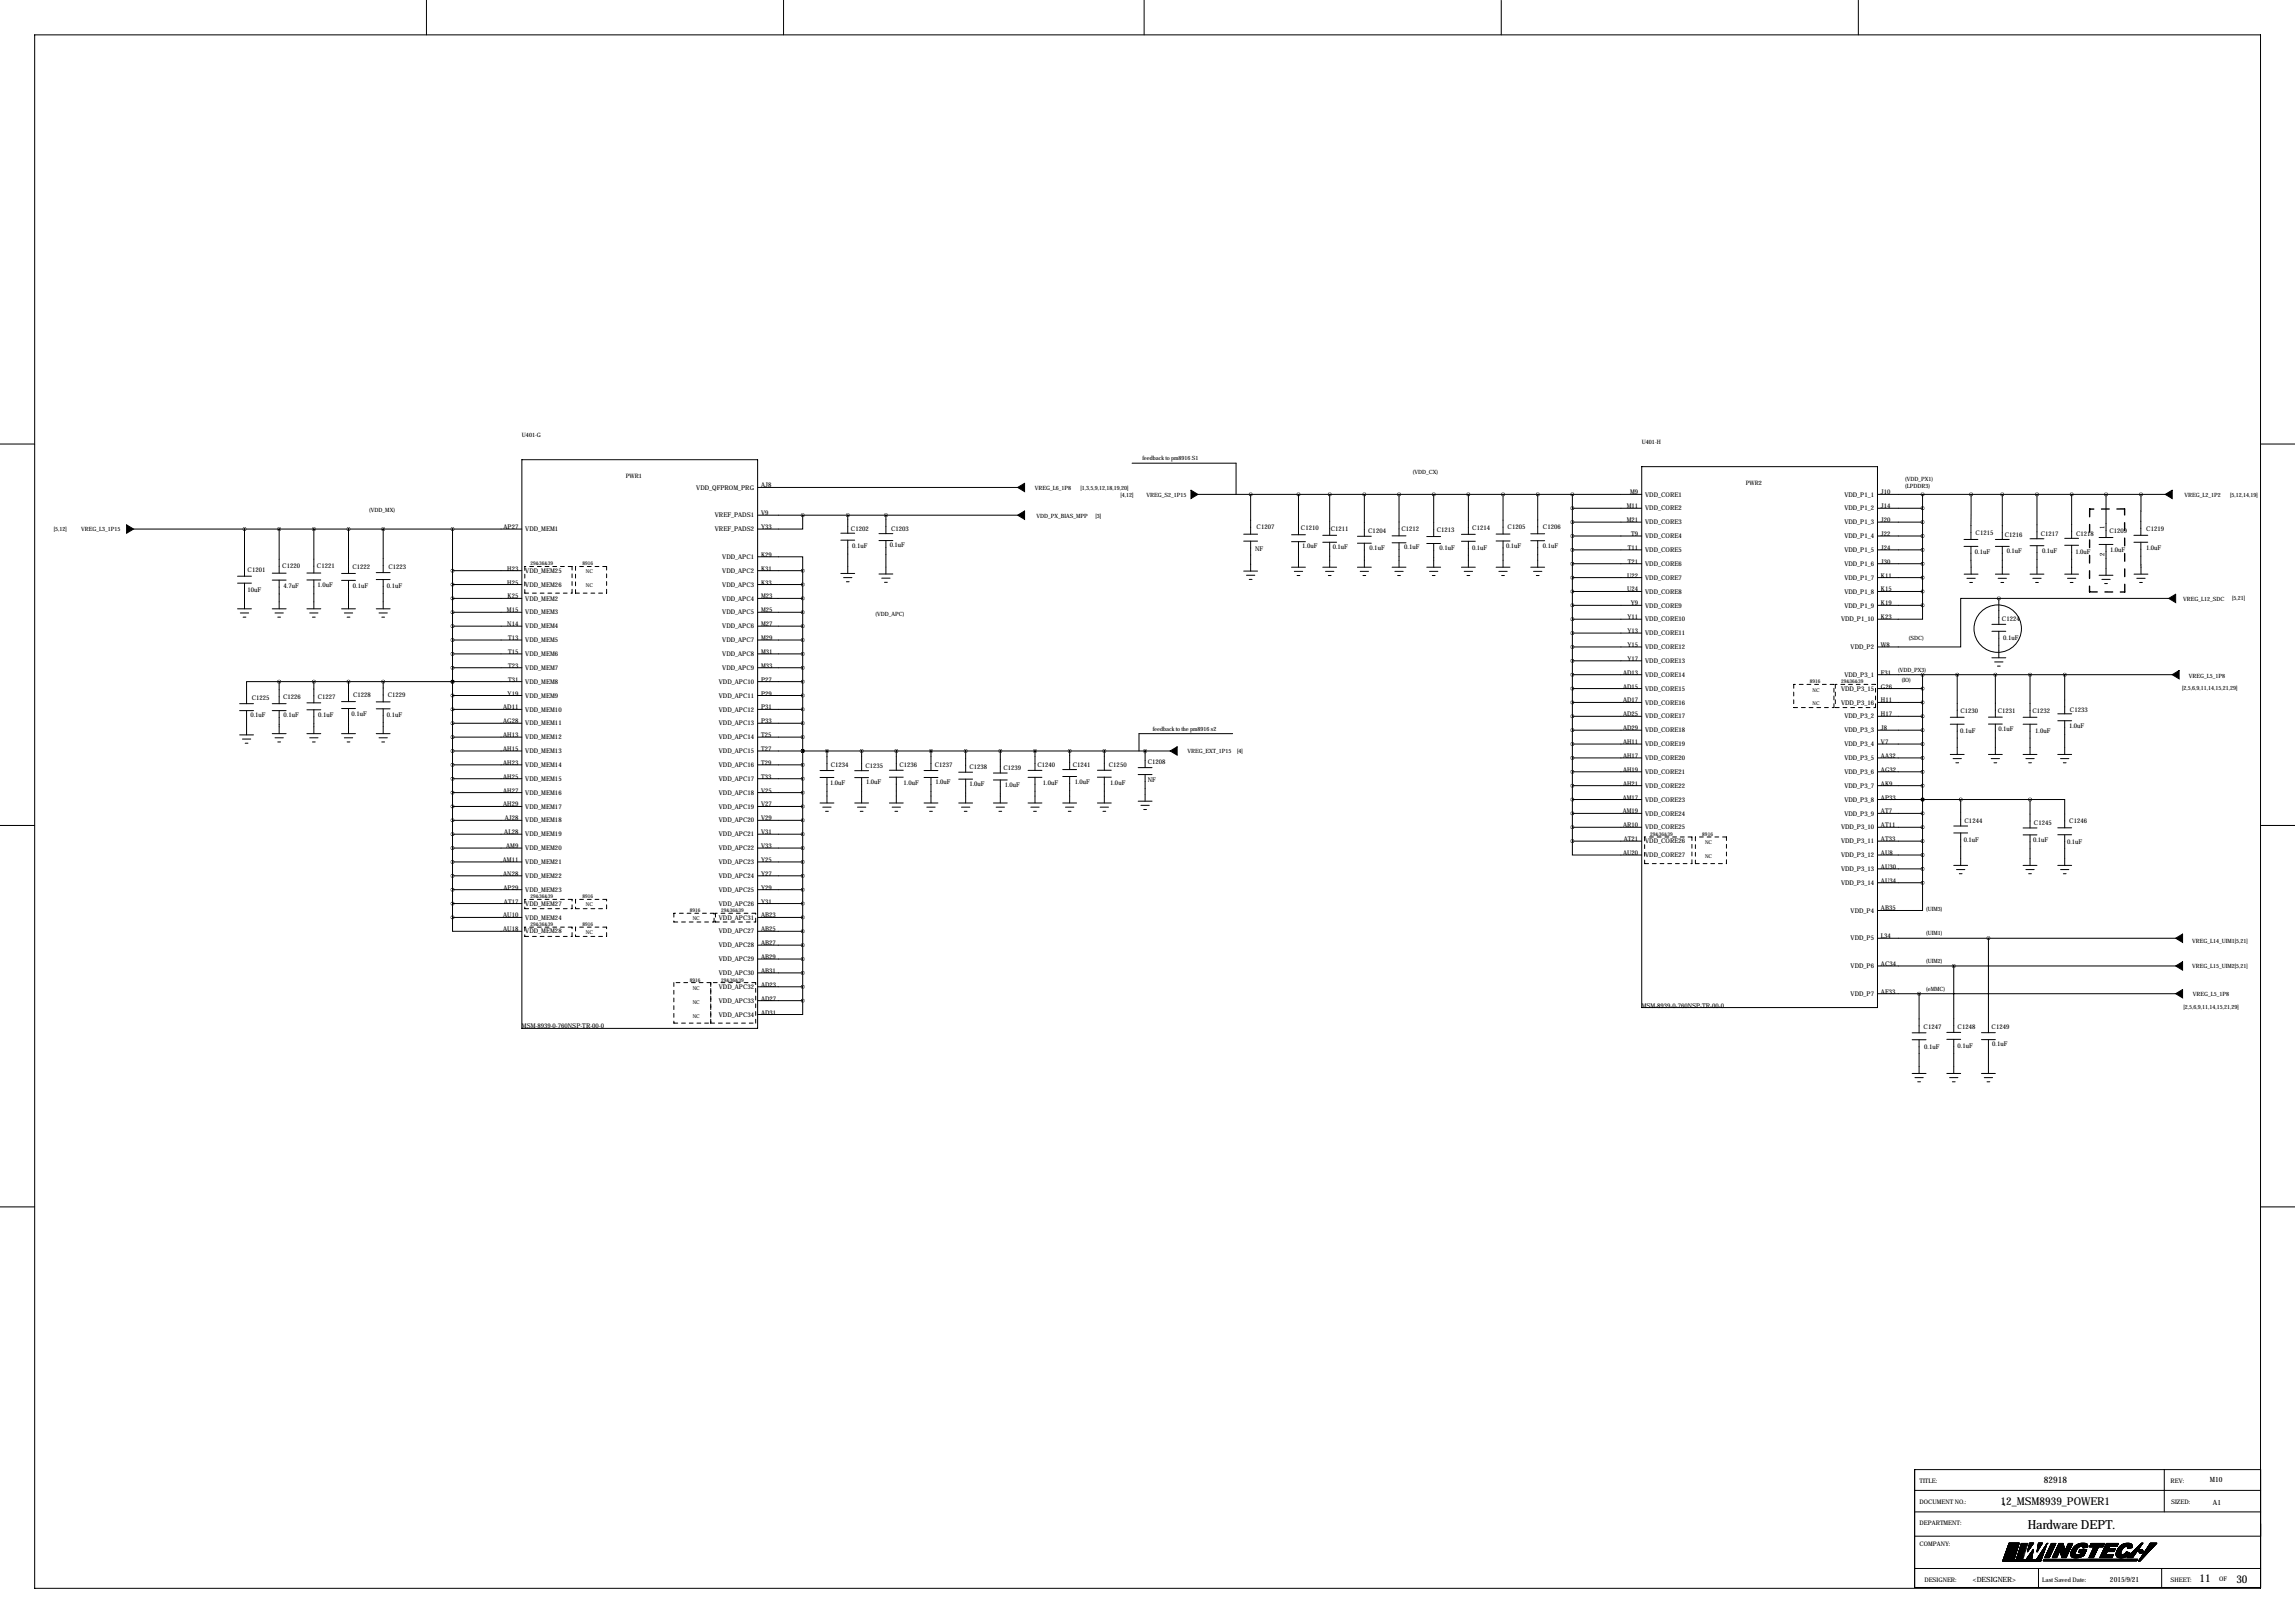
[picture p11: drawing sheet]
<svg xmlns="http://www.w3.org/2000/svg" width="841mm" height="594mm" viewBox="0 0 841 594" stroke-linecap="round" stroke-linejoin="round" font-family="sans-serif">
<defs><g id="words">
<text font-size="4.6" x="742.7" y="560.1">Hardware DEPT.</text>
<g font-size="4">
<text x="732.8" y="551.3">12_MSM8939_POWER1</text>
<text x="805.7" y="579.4">11</text>
<text x="819.2" y="579.7">30</text>
</g>
<text font-size="3.3" x="748.7" y="543.2">82918</text>
<g font-size="2.6">
<text x="809.5" y="542.9">M10</text>
<text x="810.6" y="551.1">A1</text>
<text x="722.7" y="579.3">&lt;DESIGNER&gt;</text>
<text x="772.9" y="579.3">2015/9/21</text>
</g>
<g font-size="2.4">
<text x="255.1" y="179.3">VDD_QFPROM_PRG</text>
<text x="278.8" y="178.5">AJ8</text>
<text x="597.1" y="181.1">M9</text>
<text x="602.6" y="181.9">VDD_CORE1</text>
<text x="675.6" y="181.9">VDD_P1_1</text>
<text x="689" y="181.1">J10</text>
<text x="261.9" y="189.5">VREF_PADS1</text>
<text x="278.8" y="188.7">V9</text>
<text x="595.9" y="186.2">M11</text>
<text x="595.9" y="191.2">M21</text>
<text x="602.6" y="186.9">VDD_CORE2</text>
<text x="675.6" y="186.9">VDD_P1_2</text>
<text x="689" y="186.2">J14</text>
<text x="689" y="191.2">J20</text>
<text x="184.5" y="193.8">AP27</text>
<text x="192.4" y="194.6">VDD_MEM1</text>
<text x="261.9" y="194.6">VREF_PADS2</text>
<text x="278.8" y="193.8">Y33</text>
<text x="311.7" y="194.4">C1202</text>
<text x="326.4" y="194.4">C1203</text>
<text x="460.3" y="193.7">C1207</text>
<text x="476.5" y="194.1">C1210</text>
<text x="487.5" y="194.6">C1211</text>
<text x="501.2" y="195.1">C1204</text>
<text x="513.4" y="194.6">C1212</text>
<text x="526.3" y="194.9">C1213</text>
<text x="539.3" y="194.1">C1214</text>
<text x="552.2" y="193.9">C1205</text>
<text x="565.2" y="193.9">C1206</text>
<text x="597.5" y="196.3">T9</text>
<text x="602.6" y="192">VDD_CORE3</text>
<text x="602.6" y="197.1">VDD_CORE4</text>
<text x="675.6" y="192">VDD_P1_3</text>
<text x="675.6" y="197.1">VDD_P1_4</text>
<text x="689" y="196.3">J22</text>
<text x="723.7" y="195.9">C1215</text>
<text x="734.4" y="196.7">C1216</text>
<text x="747.6" y="196.2">C1217</text>
<text x="760.5" y="196.2">C1218</text>
<text x="770.9" y="193.8" transform="rotate(-90 770.9 193.8)">1</text>
<text x="772.7" y="195.4">C1209</text>
<text x="786.2" y="194.4">C1219</text>
<text x="278.8" y="203.9">K29</text>
<text x="312.2" y="200.8">0.1uF</text>
<text x="325.9" y="200.3">0.1uF</text>
<text x="459.8" y="201.7">NF</text>
<text x="477" y="200.8">1.0uF</text>
<text x="488.2" y="201">0.1uF</text>
<text x="501.7" y="201.5">0.1uF</text>
<text x="514.4" y="201">0.1uF</text>
<text x="527.3" y="201.5">0.1uF</text>
<text x="539.3" y="201.3">0.1uF</text>
<text x="551.7" y="200.5">0.1uF</text>
<text x="565.2" y="200.8">0.1uF</text>
<text x="596.3" y="201.4">T11</text>
<text x="602.6" y="202.2">VDD_CORE5</text>
<text x="675.6" y="202.2">VDD_P1_5</text>
<text x="689" y="201.4">J24</text>
<text x="723.4" y="203.1">0.1uF</text>
<text x="735.1" y="202.6">0.1uF</text>
<text x="748" y="202.6">0.1uF</text>
<text x="760.2" y="202.8">1.0uF</text>
<text x="770.9" y="203.7" transform="rotate(-90 770.9 203.7)">2</text>
<text x="772.9" y="202.3">1.0uF</text>
<text x="786.1" y="201.5">1.0uF</text>
<text x="90.7" y="209.4">C1201</text>
<text x="103.4" y="208.1">C1220</text>
<text x="116.1" y="208.1">C1221</text>
<text x="129.1" y="208.4">C1222</text>
<text x="142.3" y="208.4">C1223</text>
<text x="185.8" y="209">H23</text>
<text x="192.4" y="209.8">VDD_MEM25</text>
<text x="264.6" y="204.7">VDD_APC1</text>
<text x="264.6" y="209.8">VDD_APC2</text>
<text x="278.8" y="209">K31</text>
<text x="596.3" y="206.5">T21</text>
<text x="602.6" y="207.3">VDD_CORE6</text>
<text x="675.6" y="207.3">VDD_P1_6</text>
<text x="689" y="206.5">J30</text>
<text x="103.9" y="215.3">4.7uF</text>
<text x="116.3" y="215">1.0uF</text>
<text x="129.3" y="215.3">0.1uF</text>
<text x="141.7" y="215.3">0.1uF</text>
<text x="185.8" y="214.1">H25</text>
<text x="192.4" y="214.9">VDD_MEM26</text>
<text x="264.6" y="214.9">VDD_APC3</text>
<text x="278.8" y="214.1">K33</text>
<text x="596" y="211.6">U22</text>
<text x="602.6" y="212.3">VDD_CORE7</text>
<text x="675.6" y="212.3">VDD_P1_7</text>
<text x="689" y="211.6">K11</text>
<text x="90.7" y="216.8">10uF</text>
<text x="186" y="219.2">K25</text>
<text x="192.4" y="220">VDD_MEM2</text>
<text x="264.6" y="220">VDD_APC4</text>
<text x="278.8" y="219.2">M23</text>
<text x="596" y="216.6">U24</text>
<text x="597.4" y="221.7">Y9</text>
<text x="602.6" y="217.4">VDD_CORE8</text>
<text x="675.6" y="217.4">VDD_P1_8</text>
<text x="689" y="216.6">K15</text>
<text x="689" y="221.7">K19</text>
<text x="185.7" y="224.3">M15</text>
<text x="192.4" y="225">VDD_MEM3</text>
<text x="264.6" y="225">VDD_APC5</text>
<text x="278.8" y="224.3">M25</text>
<text x="596.2" y="226.8">Y11</text>
<text x="602.6" y="222.5">VDD_CORE9</text>
<text x="602.6" y="227.6">VDD_CORE10</text>
<text x="674.4" y="227.6">VDD_P1_10</text>
<text x="675.6" y="222.5">VDD_P1_9</text>
<text x="689" y="226.8">K23</text>
<text x="733.3" y="227.4">C1224</text>
<text x="185.8" y="229.3">N14</text>
<text x="192.4" y="230.1">VDD_MEM4</text>
<text x="264.6" y="230.1">VDD_APC6</text>
<text x="278.8" y="229.3">M27</text>
<text x="596.2" y="231.9">Y13</text>
<text x="602.6" y="232.7">VDD_CORE11</text>
<text x="186.1" y="234.4">T13</text>
<text x="186.1" y="239.5">T15</text>
<text x="192.4" y="235.2">VDD_MEM5</text>
<text x="264.6" y="235.2">VDD_APC7</text>
<text x="278.8" y="234.4">M29</text>
<text x="278.8" y="239.5">M31</text>
<text x="596.2" y="237">Y15</text>
<text x="602.6" y="237.7">VDD_CORE12</text>
<text x="677.9" y="237.7">VDD_P2</text>
<text x="689" y="237">W8</text>
<text x="733.8" y="234.6">0.1uF</text>
<text x="186.1" y="244.6">T23</text>
<text x="192.4" y="240.3">VDD_MEM6</text>
<text x="192.4" y="245.4">VDD_MEM7</text>
<text x="264.6" y="240.3">VDD_APC8</text>
<text x="264.6" y="245.4">VDD_APC9</text>
<text x="278.8" y="244.6">M33</text>
<text x="596.2" y="242">Y17</text>
<text x="602.6" y="242.8">VDD_CORE13</text>
<text x="186.1" y="249.7">T31</text>
<text x="192.4" y="250.4">VDD_MEM8</text>
<text x="263.3" y="250.4">VDD_APC10</text>
<text x="278.8" y="249.7">P27</text>
<text x="594.5" y="247.1">AD13</text>
<text x="602.6" y="247.9">VDD_CORE14</text>
<text x="675.6" y="247.9">VDD_P3_1</text>
<text x="689" y="247.1">F31</text>
<text x="92.2" y="256.4">C1225</text>
<text x="103.7" y="255.8">C1226</text>
<text x="116.4" y="256.1">C1227</text>
<text x="129.3" y="255.3">C1228</text>
<text x="142" y="255.3">C1229</text>
<text x="186" y="254.7">Y19</text>
<text x="192.4" y="255.5">VDD_MEM9</text>
<text x="263.3" y="255.5">VDD_APC11</text>
<text x="278.8" y="254.7">P29</text>
<text x="594.5" y="252.2">AD15</text>
<text x="594.5" y="257.3">AD17</text>
<text x="602.6" y="253">VDD_CORE15</text>
<text x="674.4" y="253">VDD_P3_15</text>
<text x="689" y="252.2">G26</text>
<text x="689" y="257.3">H11</text>
<text x="91.7" y="262.8">0.1uF</text>
<text x="103.9" y="262.8">0.1uF</text>
<text x="116.6" y="262.8">0.1uF</text>
<text x="128.8" y="262.3">0.1uF</text>
<text x="141.7" y="262.5">0.1uF</text>
<text x="184.3" y="259.8">AD11</text>
<text x="192.4" y="260.6">VDD_MEM10</text>
<text x="263.3" y="260.6">VDD_APC12</text>
<text x="278.8" y="259.8">P31</text>
<text x="594.5" y="262.4">AD25</text>
<text x="602.6" y="258.1">VDD_CORE16</text>
<text x="602.6" y="263.1">VDD_CORE17</text>
<text x="674.4" y="258.1">VDD_P3_16</text>
<text x="675.6" y="263.1">VDD_P3_2</text>
<text x="689" y="262.4">H17</text>
<text x="718.1" y="261.2">C1230</text>
<text x="731.8" y="261.2">C1231</text>
<text x="744.5" y="261.2">C1232</text>
<text x="758.2" y="260.7">C1233</text>
<text x="184.3" y="264.9">AG28</text>
<text x="184.3" y="270">AH13</text>
<text x="192.4" y="265.7">VDD_MEM11</text>
<text x="263.3" y="265.7">VDD_APC13</text>
<text x="278.8" y="264.9">P33</text>
<text x="278.8" y="270">T25</text>
<text x="594.5" y="267.4">AD29</text>
<text x="602.6" y="268.2">VDD_CORE18</text>
<text x="675.6" y="268.2">VDD_P3_3</text>
<text x="689" y="267.4">J8</text>
<text x="718.1" y="268.6">0.1uF</text>
<text x="732" y="267.6">0.1uF</text>
<text x="745.5" y="268.4">1.0uF</text>
<text x="757.9" y="266.6">1.0uF</text>
<text x="184.3" y="275.1">AH15</text>
<text x="192.4" y="270.8">VDD_MEM12</text>
<text x="192.4" y="275.8">VDD_MEM13</text>
<text x="263.3" y="270.8">VDD_APC14</text>
<text x="263.3" y="275.8">VDD_APC15</text>
<text x="278.8" y="275.1">T27</text>
<text x="594.5" y="272.5">AH11</text>
<text x="602.6" y="273.3">VDD_CORE19</text>
<text x="675.6" y="273.3">VDD_P3_4</text>
<text x="689" y="272.5">V7</text>
<text x="184.3" y="280.1">AH23</text>
<text x="192.4" y="280.9">VDD_MEM14</text>
<text x="263.3" y="280.9">VDD_APC16</text>
<text x="278.8" y="280.1">T29</text>
<text x="304.3" y="281">C1234</text>
<text x="317" y="281.2">C1235</text>
<text x="329.5" y="280.7">C1236</text>
<text x="342.4" y="280.7">C1237</text>
<text x="355.1" y="281.8">C1238</text>
<text x="380" y="280.7">C1240</text>
<text x="393" y="280.7">C1241</text>
<text x="406.2" y="280.7">C1250</text>
<text x="420.4" y="279.8">C1208</text>
<text x="594.5" y="277.6">AH17</text>
<text x="602.6" y="278.4">VDD_CORE20</text>
<text x="675.6" y="278.4">VDD_P3_5</text>
<text x="689" y="277.6">AA32</text>
<text x="184.3" y="285.2">AH25</text>
<text x="192.4" y="286">VDD_MEM15</text>
<text x="263.3" y="286">VDD_APC17</text>
<text x="278.8" y="285.2">T33</text>
<text x="304" y="287.4">1.0uF</text>
<text x="317.3" y="287.1">1.0uF</text>
<text x="331" y="287.4">1.0uF</text>
<text x="342.7" y="287.1">1.0uF</text>
<text x="355.1" y="287.9">1.0uF</text>
<text x="367.6" y="282">C1239</text>
<text x="382" y="287.4">1.0uF</text>
<text x="393.7" y="287.1">1.0uF</text>
<text x="406.7" y="287.7">1.0uF</text>
<text x="420.4" y="286.6">NF</text>
<text x="594.5" y="282.7">AH19</text>
<text x="594.5" y="287.8">AH21</text>
<text x="602.6" y="283.5">VDD_CORE21</text>
<text x="675.6" y="283.5">VDD_P3_6</text>
<text x="689" y="282.7">AG32</text>
<text x="689" y="287.8">AK9</text>
<text x="184.3" y="290.3">AH27</text>
<text x="192.4" y="291.1">VDD_MEM16</text>
<text x="263.3" y="291.1">VDD_APC18</text>
<text x="278.8" y="290.3">V25</text>
<text x="368.1" y="288.2">1.0uF</text>
<text x="594.4" y="292.8">AM17</text>
<text x="602.6" y="288.5">VDD_CORE22</text>
<text x="602.6" y="293.6">VDD_CORE23</text>
<text x="675.6" y="288.5">VDD_P3_7</text>
<text x="675.6" y="293.6">VDD_P3_8</text>
<text x="689" y="292.8">AP33</text>
<text x="184.3" y="295.4">AH29</text>
<text x="192.4" y="296.2">VDD_MEM17</text>
<text x="263.3" y="296.2">VDD_APC19</text>
<text x="278.8" y="295.4">V27</text>
<text x="594.4" y="297.9">AM19</text>
<text x="602.6" y="298.7">VDD_CORE24</text>
<text x="675.6" y="298.7">VDD_P3_9</text>
<text x="689" y="297.9">AT7</text>
<text x="184.7" y="305.5">AL28</text>
<text x="184.9" y="300.5">AJ28</text>
<text x="192.4" y="301.2">VDD_MEM18</text>
<text x="263.3" y="301.2">VDD_APC20</text>
<text x="278.8" y="300.5">V29</text>
<text x="278.8" y="305.5">V31</text>
<text x="594.5" y="303">AR10</text>
<text x="602.6" y="303.8">VDD_CORE25</text>
<text x="674.4" y="303.8">VDD_P3_10</text>
<text x="689" y="303">AT11</text>
<text x="719.6" y="301.6">C1244</text>
<text x="745" y="302.1">C1245</text>
<text x="758" y="301.3">C1246</text>
<text x="185.4" y="310.6">AM9</text>
<text x="192.4" y="306.3">VDD_MEM19</text>
<text x="192.4" y="311.4">VDD_MEM20</text>
<text x="263.3" y="306.3">VDD_APC21</text>
<text x="263.3" y="311.4">VDD_APC22</text>
<text x="278.8" y="310.6">V33</text>
<text x="594.8" y="308.1">AT21</text>
<text x="602.6" y="308.9">VDD_CORE26</text>
<text x="674.4" y="308.9">VDD_P3_11</text>
<text x="689" y="308.1">AT33</text>
<text x="719.3" y="308.2">0.1uF</text>
<text x="744.7" y="308.5">0.1uF</text>
<text x="757.2" y="309">0.1uF</text>
<text x="184.2" y="315.7">AM11</text>
<text x="192.4" y="316.5">VDD_MEM21</text>
<text x="263.3" y="316.5">VDD_APC23</text>
<text x="278.8" y="315.7">Y25</text>
<text x="594.5" y="313.2">AU20</text>
<text x="602.6" y="313.9">VDD_CORE27</text>
<text x="674.4" y="313.9">VDD_P3_12</text>
<text x="689" y="313.2">AU8</text>
<text x="184.3" y="320.8">AN28</text>
<text x="192.4" y="321.6">VDD_MEM22</text>
<text x="263.3" y="321.6">VDD_APC24</text>
<text x="278.8" y="320.8">Y27</text>
<text x="674.4" y="319">VDD_P3_13</text>
<text x="689" y="318.2">AU30</text>
<text x="689" y="323.3">AU34</text>
<text x="184.5" y="325.9">AP29</text>
<text x="192.4" y="326.6">VDD_MEM23</text>
<text x="263.3" y="326.6">VDD_APC25</text>
<text x="278.8" y="325.9">Y29</text>
<text x="674.4" y="324.1">VDD_P3_14</text>
<text x="184.6" y="330.9">AT17</text>
<text x="192.4" y="331.7">VDD_MEM27</text>
<text x="263.3" y="331.7">VDD_APC26</text>
<text x="278.8" y="330.9">Y31</text>
<text x="677.9" y="334.3">VDD_P4</text>
<text x="689" y="333.5">AB35</text>
<text x="184.3" y="336">AU10</text>
<text x="184.3" y="341.1">AU18</text>
<text x="192.4" y="336.8">VDD_MEM24</text>
<text x="192.4" y="341.9">VDD_MEM28</text>
<text x="263.3" y="336.8">VDD_APC31</text>
<text x="263.3" y="341.9">VDD_APC27</text>
<text x="278.8" y="336">AB23</text>
<text x="278.8" y="341.1">AB25</text>
<text x="263.3" y="347">VDD_APC28</text>
<text x="278.8" y="346.2">AB27</text>
<text x="677.9" y="344.4">VDD_P5</text>
<text x="689" y="343.6">L34</text>
<text x="263.3" y="352">VDD_APC29</text>
<text x="278.8" y="351.3">AB29</text>
<text x="689" y="353.8">AC34</text>
<text x="263.3" y="357.1">VDD_APC30</text>
<text x="278.8" y="356.3">AB31</text>
<text x="677.9" y="354.6">VDD_P6</text>
<text x="263.3" y="362.2">VDD_APC32</text>
<text x="278.8" y="361.4">AD23</text>
<text x="677.9" y="364.7">VDD_P7</text>
<text x="689" y="364">AF33</text>
<text x="263.3" y="367.3">VDD_APC33</text>
<text x="278.8" y="366.5">AD27</text>
<text x="278.8" y="371.6">AD31</text>
<text x="601.4" y="369">MSM-8939-0-760NSP-TR-00-0</text>
<text x="191.2" y="376.7">MSM-8939-0-760NSP-TR-00-0</text>
<text x="263.3" y="372.4">VDD_APC34</text>
<text x="704.6" y="377">C1247</text>
<text x="717.1" y="376.8">C1248</text>
<text x="729.5" y="376.8">C1249</text>
<text x="717.1" y="383.7">0.1uF</text>
<text x="729.8" y="383.2">0.1uF</text>
<text x="704.9" y="384.2">0.1uF</text>
</g>
<g font-size="2.3">
<text x="703.1" y="543.3">TITLE:</text>
<text x="795.1" y="543.1">REV:</text>
<text x="703.1" y="550.9">DOCUMENT NO.:</text>
<text x="795.3" y="550.9">SIZED:</text>
<text x="703.1" y="558.6">DEPARTMENT:</text>
<text x="703.1" y="566.2">COMPANY:</text>
<text x="704.9" y="579.4">DESIGNER:</text>
<text x="748.1" y="579.4">Last Saved Date:</text>
<text x="795.1" y="579.4">SHEET:</text>
<text x="812.9" y="579.1">OF</text>
</g>
<g font-size="2.2">
<text x="191.2" y="160">U401-G</text>
<text x="601.4" y="162.5">U401-H</text>
<text x="229.3" y="175.2">PWR1</text>
<text x="639.5" y="177.8">PWR2</text>
</g>
<g font-size="2.1">
<text x="418.5" y="168.5">feedback to pm8916 S1</text>
<text x="517.6" y="173.6">(VDD_CX)</text>
<text x="379.1" y="179.4">VREG_L6_1P8</text>
<text x="395.7" y="179.4">[1,3,5,9,12,18,19,20]</text>
<text x="697.9" y="178.7">(LPDDR3)</text>
<text x="697.9" y="176.1">(VDD_PX1)</text>
<text x="410.5" y="182.2">[4,12]</text>
<text x="419.9" y="181.9">VREG_S2_1P15</text>
<text x="800.2" y="182.2">VREG_L2_1P2</text>
<text x="816.9" y="182.2">[5,12,14,19]</text>
<text x="135.3" y="187.6">(VDD_MX)</text>
<text x="379.7" y="189.8">VDD_PX_BIAS_MPP</text>
<text x="401.3" y="189.6">[3]</text>
<text x="19.7" y="194.5">[5,12]</text>
<text x="29.8" y="194.6">VREG_L3_1P15</text>
<text x="799.7" y="220">VREG_L12_SDC</text>
<text x="817.6" y="219.8">[5,21]</text>
<text x="320.7" y="225.7">(VDD_APC)</text>
<text x="699.2" y="234.6">(SDC)</text>
<text x="695.4" y="246">(VDD_PX3)</text>
<text x="696.6" y="249.8">(IO)</text>
<text x="801.8" y="248.2">VREG_L5_1P8</text>
<text x="799.3" y="252.5">[2,5,6,9,11,14,15,21,29]</text>
<text x="422.3" y="267.6">feedback to the pm8916 s2</text>
<text x="435" y="275.9">VREG_EXT_1P15</text>
<text x="453.1" y="275.7">[4]</text>
<text x="705.5" y="333.6">(UIM3)</text>
<text x="705.5" y="342.5">(UIM1)</text>
<text x="803" y="345.3">VREG_L14_UIM1[5,21]</text>
<text x="705.5" y="352.7">(UIM2)</text>
<text x="803" y="354.7">VREG_L15_UIM2[5,21]</text>
<text x="705.5" y="362.8">(eMMC)</text>
<text x="803.3" y="364.8">VREG_L5_1P8</text>
<text x="799.8" y="369.4">[2,5,6,9,11,14,15,21,29]</text>
</g>
<g font-size="1.9">
<text x="194.3" y="207.1">29&amp;36&amp;39</text>
<text x="213.4" y="207.1">8916</text>
<text x="214.6" y="209.9">NC</text>
<text x="214.6" y="215">NC</text>
<text x="662.9" y="250.3">8916</text>
<text x="674.4" y="250.3">29&amp;36&amp;39</text>
<text x="664" y="253.3">NC</text>
<text x="664" y="258.4">NC</text>
<text x="604.5" y="306.1">29&amp;36&amp;39</text>
<text x="623.6" y="306.1">8916</text>
<text x="624.6" y="309.2">NC</text>
<text x="624.6" y="314.3">NC</text>
<text x="194.3" y="329">29&amp;36&amp;39</text>
<text x="213.4" y="329">8916</text>
<text x="214.6" y="331.8">NC</text>
<text x="252.7" y="334.1">8916</text>
<text x="264.2" y="334.1">29&amp;36&amp;39</text>
<text x="194.3" y="339.2">29&amp;36&amp;39</text>
<text x="213.4" y="339.2">8916</text>
<text x="214.6" y="342">NC</text>
<text x="253.7" y="337.1">NC</text>
<text x="252.7" y="359.5">8916</text>
<text x="264.2" y="359.5">29&amp;36&amp;39</text>
<text x="253.7" y="362.5">NC</text>
<text x="253.7" y="367.6">NC</text>
<text x="253.7" y="372.7">NC</text>
</g>
</g></defs>
<g fill="none" stroke="#000" stroke-width=".37">
<path d="M12.7 12.8h815.3v568.9h-815.3zM156.2 .1v12.7M287 .1v12.7M419.1 .1v12.7M549.9 .1v12.7M680.7 .1v12.7M0 162.6h12.7M191.2 168.4h86.3v208.3h-86.3zM277.5 178.5h95.3M414.7 169.6h38.1v11.5M601.4 170.9h86.3v198.1h-86.3zM828 162.6h12.7"/>
<path d="M48.9 193.8h142.3M89.6 193.8v17.2M102.3 193.8v16.1M115 193.8v16.1M127.7 193.8v16.2M140.4 193.8v15.9M165.8 193.8v142.2M277.5 188.7h95.3M294 188.7v5.1h-16.5M308 195.3h5.1M308 197.8h5.1M310.5 188.7v6.6"/>
<path d="M310.5 197.8v12.2M322 195.4h5.1M322 198h5.1M324.5 188.7v6.7M324.5 198v12.2M438.8 181.1h162.6M455.6 195.7h5.1M455.6 198.2h5.1M458.1 181.1v14.6M458.1 198.2v11M473.1 195.9h5.1M473.1 198.4h5.1"/>
<path d="M475.6 181.1v14.8M475.6 198.4v9.3M484.5 196.1h5.1M484.5 198.6h5.1M487.1 181.1v15M487.1 198.6v9.1M497.2 196.4h5.1M497.2 199h5.1M499.8 181.1v15.3M499.8 199v8.7M509.9 196.3h5.1M509.9 198.8h5.1"/>
<path d="M512.5 181.1v15.2M512.5 198.8v8.9M522.6 196.5h5.1M522.6 199.1h5.1M525.2 181.1v15.4M525.2 199.1v8.6M535.3 195.7h5.1M535.3 198.2h5.1M537.9 181.1v14.6M537.9 198.2v9.5M548 195.6h5.1M548 198.1h5.1"/>
<path d="M550.6 181.1v14.5M550.6 198.1v9.6M560.7 195.5h5.1M560.7 198h5.1M563.3 181.1v14.4M563.3 198v9.7M576 186.2h25.4M576 191.2h25.4M576 196.3h25.4M576 181.1v127M687.7 181.1h105.4M687.7 186.2h16.5"/>
<path d="M687.7 191.2h16.5M687.7 196.3h16.5M704.2 181.1v40.6M719.4 197.6h5.1M722 181.1v16.5M730.9 197.6h5.1M733.5 181.1v16.5M743.6 197.3h5.1M743.6 199.9h5.1M746.2 181.1v16.2M746.2 199.9v10.4M756.3 197.2h5.1"/>
<path d="M756.3 199.7h5.1M758.9 181.1v16.1M758.9 199.7v10.6M768.9 196.9h5.1M768.9 199.4h5.1M771.4 181.1v15.8M771.4 199.4v11.3M781.7 196.1h5M781.7 198.6h5M784.2 198.6l.1 11.7M784.3 181.1l-.1 15M87 211h5.1"/>
<path d="M87 213.6h5.1M89.6 213.6v9.4M99.7 209.9h5.1M99.7 212.5h5.1M102.3 212.5v10.5M112.4 209.9h5.1M112.4 212.4h5.1M115 212.4v10.6M125.1 210h5.1M125.1 212.6h5.1M127.7 212.6v10.4M137.8 209.7h5.1"/>
<path d="M137.8 212.3h5.1M140.4 212.3v10.7M165.8 209h25.4M165.8 214.1h25.4M165.8 219.2h25.4M277.5 203.9h16.5v5.1M277.5 209h16.5M277.5 214.1h16.5M277.5 219.2h16.5M294 209v157.5M308 210h5.1M309 211.6h3.1"/>
<path d="M310 213.1h1M322 210.2h5.1M323 211.8h3M324 213.3h1M455.6 209.2h5.1M456.6 210.7h3M457.6 212.2h1M473.1 207.7h5.1M474.1 209.3h3.1M475.1 210.8h1M484.5 207.7h5.1M485.5 209.3h3.1"/>
<path d="M486.6 210.8h1M497.2 207.7h5.1M498.2 209.3h3.1M499.3 210.8h1M509.9 207.7h5.1M510.9 209.3h3.1M512 210.8h1M522.6 207.7h5.1M523.6 209.3h3.1M524.7 210.8h1M535.3 207.7h5.1M536.3 209.3h3.1"/>
<path d="M537.4 210.8h1M548 207.7h5.1M549 209.3h3.1M550.1 210.8h1M560.7 207.7h5.1M561.7 209.3h3.1M562.8 210.8h1M576 201.4h25.4M576 206.5h25.4M576 211.6h25.4M576 216.6h25.4M687.7 201.4h16.5"/>
<path d="M687.7 206.5h16.5M687.7 211.6h16.5M687.7 216.6h16.5M719.4 200.1h5.1M719.5 210.3h5.1M720.5 211.8h3M721.5 213.3h1M722 200.1v10.2M730.9 200.1h5.1M730.9 210.3h5.1M731.9 211.8h3.1M732.2 219.2h-14v17.8h-30.5"/>
<path d="M732.2 219.2v9.5M732.2 219.2h62.2M732.9 213.3h1.1M733.5 200.1v10.2M743.6 210.3h5.1M744.6 211.8h3.1M745.6 213.3h1.1M756.3 210.3h5.1M757.3 211.8h3.1M758.3 213.3h1.1M768.9 210.7h5.1M769.9 212.2h3.1"/>
<path d="M770.9 213.7h1.1M781.7 210.3h5.1M782.7 211.8h3.1M783.7 213.3h1.1M87 223h5.1M88 224.5h3.1M89.1 226h1M99.7 223h5.1M100.7 224.5h3.1M101.8 226h1M112.4 223h5.1M113.4 224.5h3.1"/>
<path d="M114.5 226h1M125.1 223h5.1M126.1 224.5h3.1M127.2 226h1M137.8 223h5.1M138.8 224.5h3.1M139.9 226h1M165.8 224.3h25.4M165.8 229.3h25.4M165.8 234.4h25.4M165.8 239.5h25.4M277.5 224.3h16.5"/>
<path d="M277.5 229.3h16.5M277.5 234.4h16.5M277.5 239.5h16.5M576 221.7h25.4M576 226.8h25.4M576 231.9h25.4M576 237h25.4M687.7 221.7h16.5M704.2 221.7v5.1h-16.5M729.6 228.7h5.1M729.6 231.2h5.1M732.2 231.2v9.7"/>
<path d="M87.8 257.7h5.1M99.7 257.7h5.1M102.3 249.7h-12v8M102.3 249.7v8M102.3 249.7h88.9M112.4 257.4h5.1M112.4 260h5.1M115 249.7v7.7M115 260v8.7M125.1 257h5.1M125.1 259.5h5.1M127.7 249.7v7.3"/>
<path d="M127.7 259.5v9.2M137.8 257.1h5.1M137.8 259.6h5.1M140.4 249.7v7.4M140.4 259.6v9.1M165.8 249.7h.1M165.8 244.6h25.4M165.8 254.7h25.4M165.8 259.8h25.4M277.5 244.6h16.5M277.5 249.7h16.5M277.5 254.7h16.5"/>
<path d="M277.5 259.8h16.5M576 242h25.4M576 247.1h25.4M576 252.2h25.4M576 257.3h25.4M687.7 252.2h16.5M687.7 257.3h16.5M687.7 247.1h108M704.2 247.1v76.2M716.9 247.1v15.6M729.6 240.9h5.1M730.7 242.4h3"/>
<path d="M730.9 247.1v15.6M731.7 244h1M743.6 247.1v15.6M756.3 247.1v14.3M87.8 260.3h5.1M87.8 269.2h5.1M88.8 270.7h3M89.8 272.2h1M90.3 260.3v8.9M99.7 268.7h5.1M99.7 260.3h5.1M100.7 270.2h3.1"/>
<path d="M101.8 271.7h1M102.3 260.3v8.4M112.4 268.7h5.1M113.4 270.2h3.1M114.5 271.7h1M125.1 268.7h5.1M126.1 270.2h3.1M127.2 271.7h1M137.8 268.7h5.1M138.8 270.2h3.1M139.9 271.7h1M165.8 264.9h25.4"/>
<path d="M165.8 270h25.4M165.8 275.1h25.4M277.5 264.9h16.5M277.5 270h16.5M277.5 275.1h151.2M294 275.1h.1M302.9 275.1v7.1M315.6 275.1v7.2M328.3 275.1v7M341 275.1v7.1M353.7 275.1v7.7M366.4 275.1v8"/>
<path d="M379.1 275.1v7.1M391.8 275.1v6.8M404.5 275.1v7M419.5 275.1v6M451.5 268.7h-34.3v6.4M576 262.4h25.4M576 267.4h25.4M576 272.5h25.4M576 277.6h25.4M687.7 262.4h16.5M687.7 267.4h16.5M687.7 272.5h16.5"/>
<path d="M687.7 277.6h16.5M714.4 262.7h5.1M714.4 265.2h5.1M714.4 276.3h5.1M715.4 277.8h3.1M716.4 279.4h1M716.9 265.2v11.1M728.4 265.2h5.1M728.4 262.7h5.1M728.4 276.3h5.1M729.4 277.8h3M730.4 279.4h1"/>
<path d="M730.9 265.2v11.1M741.1 262.7h5.1M741.1 265.2h5.1M741.1 276.3h5.1M742.1 277.8h3M743.1 279.4h1M743.6 265.2v11.1M753.8 261.4h5.1M753.8 264h5.1M753.8 276.3h5.1M754.8 277.8h3M755.8 279.4h1"/>
<path d="M756.3 264v12.3M165.8 280.1h25.4M165.8 285.2h25.4M165.8 290.3h25.4M165.8 295.4h25.4M277.5 280.1h16.5M277.5 285.2h16.5M277.5 290.3h16.5M277.5 295.4h16.5M300.4 284.8h5.1M300.4 282.2h5.1M300.4 294.1h5.1"/>
<path d="M301.4 295.6h3M302.4 297.1h1M302.9 284.8v9.3M313.1 282.3h5.1M313.1 284.8h5.1M313.1 294.1h5.1M314.1 295.6h3M315.1 297.1h1M315.6 284.8v9.3M325.8 282.1h5.1M325.8 284.7h5.1M325.8 294.1h5.1"/>
<path d="M326.8 295.6h3M327.8 297.1h1M328.3 284.7v9.4M338.5 284.8h5.1M338.5 282.2h5.1M338.5 294.1h5.1M339.5 295.6h3M340.5 297.1h1M341 284.8v9.3M351.2 282.8h5.1M351.2 285.4h5.1M351.2 294.1h5.1"/>
<path d="M352.2 295.6h3M353.2 297.1h1M353.7 285.4v8.7M363.9 283.1h5.1M363.9 285.7h5.1M363.9 294.1h5.1M364.9 295.6h3M365.9 297.1h1M366.4 285.7v8.4M376.6 282.2h5.1M376.6 284.7h5.1M376.6 294.1h5.1"/>
<path d="M377.6 295.6h3M378.6 297.1h1M379.1 284.7v9.4M389.3 281.9h5.1M389.3 284.4h5.1M389.3 294.1h5.1M390.3 295.6h3M391.3 297.1h1M391.8 284.4v9.7M402 282.1h5.1M402 284.7h5.1M402 294.1h5.1"/>
<path d="M403 295.6h3M404 297.1h1M404.5 284.7v9.4M416.9 283.7h5.1M416.9 281.1h5.1M416.9 293.4h5.1M417.9 295h3.1M418.9 296.5h1.1M419.5 283.7v9.7M576 282.7h25.4M576 287.8h25.4M576 292.8h25.4"/>
<path d="M576 297.9h25.4M687.7 282.7h16.5M687.7 287.8h16.5M687.7 292.8h55.9M687.7 297.9h16.5M704.2 292.8h.1M718.2 292.8v9.7M743.6 292.8h12.7v10.4M743.6 292.8v10.4M0 302.3h12.7M165.8 300.5h25.4M165.8 305.5h25.4"/>
<path d="M165.8 310.6h25.4M165.8 315.7h25.4M277.5 300.5h16.5M277.5 305.5h16.5M277.5 310.6h16.5M277.5 315.7h16.5M576 303h25.4M576 308.1h25.4M576 308.1v5.1h25.4M687.7 303h16.5M687.7 308.1h16.5M687.7 313.2h16.5"/>
<path d="M687.7 318.2h16.5M715.7 302.5h5.1M715.7 305.1h5.1M715.7 317h5.1M716.7 318.5h3M718.2 305.1v11.9M741.1 303.2h5.1M741.1 305.8h5.1M741.1 317h5.1M742.1 318.5h3M743.6 305.8v11.2M753.8 303.2h5.1"/>
<path d="M753.8 305.7h5.1M753.8 317h5.1M754.8 318.5h3M756.3 305.7v11.3M828 302.3h12.7M165.8 330.9h25.4M165.8 336v5.1h25.4M165.8 320.8h25.4M165.8 325.9h25.4M165.8 336h25.4M277.5 336h16.5M277.5 320.8h16.5"/>
<path d="M277.5 325.9h16.5M277.5 330.9h16.5M687.7 323.3h16.5M704.2 323.3v10.2h-16.5M717.7 320h1M743.1 320h1M755.8 320h1M277.5 356.3h16.5M277.5 341.1h16.5M277.5 346.2h16.5M277.5 351.3h16.5M687.7 343.6h109.3"/>
<path d="M687.7 353.8h109.3M715.7 353.8v24.3M728.4 343.6v34.6M277.5 361.4h16.5M277.5 366.5h16.5M294 366.5v5.1h-16.5M687.7 364h109.3M700.4 378.3h5.1M703 364v14.3M713.1 378.1h5.1M725.8 378.2h5.1M700.4 380.8h5.1"/>
<path d="M700.4 393.2h5.1M701.4 394.7h3.1M702.5 396.2h1M703 380.8v12.4M713.1 380.7h5.1M713.1 393.2h5.1M714.1 394.7h3.1M715.2 396.2h1M715.7 380.7v12.5M725.8 380.8h5.1M725.8 393.2h5.1M726.8 394.7h3.1"/>
<path d="M727.9 396.2h1M728.4 380.8v12.4M0 442h12.7M828 442h12.7M701.3 538.2h126.8v43.2h-126.8zM792.8 538.2v15.5M701.3 553.7h126.8M701.3 545.9h126.8M733.8 550.8h.1M701.3 574.5h126.8M701.3 562.6h126.8M733.6 571.8h14"/>
<path d="M733.6 571.7h14M733.6 571.6h14M733.7 571.5h13.9M733.7 571.4h14M733.8 571.2h14M733.8 571.1h4M733.9 570.9h4M733.9 570.8h4M734 570.7h3.9M734 570.7h4M734 570.5h4M734.1 570.4h3.9"/>
<path d="M734.1 570.2h4M734.2 570.1h3.9M734.3 569.8h3.9M734.3 569.7h3.9M734.3 569.6h4M734.4 569.4h3.9M734.5 569.3h3.9M734.5 569.2h3.9M734.6 568.9h3.9M734.7 568.8h3.8M734.7 568.6h3.9M734.7 568.5h3.9"/>
<path d="M734.8 568.4h3.9M734.8 568.3h3.9M734.8 568.2h3.9M734.9 568.1h3.8M734.9 568h3.9M735 567.9h3.8M735 567.8h3.8M735.1 567.6h3.8M735.1 567.5h3.8M735.1 567.4h3.8M735.2 567.3h3.8M735.2 567.1h3.8"/>
<path d="M735.3 566.9h3.8M735.4 566.7h3.8M735.5 566.5h3.7M735.5 566.3h3.8M735.6 566.1h3.8M735.6 566h3.8M735.7 565.8h3.7M735.7 565.7h3.8M735.8 565.6h3.7M735.8 565.5h3.7M735.9 565.3h3.7M735.9 565.2h3.7"/>
<path d="M735.9 565.1h3.7M737.9 571h-4M738.1 570.3l-4 .1M738.1 570.1l-4 .1M738.2 569.9l-4 .1M738.3 569.5h-3.9M738.4 569.1l-3.9 .1M738.5 569l-4 .1M738.5 568.8l-3.9 .1M738.6 571.1h.3M738.6 568.7h-3.9M738.6 570.8h2.5"/>
<path d="M738.7 570.6h.4M738.8 570.4h2.5M738.8 568l-3.9 .1M738.9 567.7h-3.9M739 569.8h.1M739 569.7h1.7M739 567.2l-3.8 .1M739.1 569.4h.3M739.1 567h-3.8M739.1 569.2h1.9M739.1 566.8l-3.8 .1M739.2 566.7l-3.9 .1"/>
<path d="M739.2 566.5l-3.8 .1M739.3 568.8h2.2M739.3 566.4h-3.8M739.3 568.7h2.5M739.3 566.2h-3.8M739.4 568.3h2.4M739.4 568.3h2.5M739.5 565.7l-3.8 .1M739.6 567.9h2.4M739.6 567.8h2.5M739.6 565.4h-3.8M739.7 570.1l-.9 .1"/>
<path d="M739.7 567.4h2.4M739.7 567.4h2.5M739.8 567.2h.5M739.9 568.9l-.7 .1M739.9 566.9h2.4M740 566.7h.4M740 571h-1.4M740.1 569.7l-1.1 .1M740.2 570.5l-1.5 .1M740.2 568.5h-.8M740.4 568l-.9 .1M740.5 569.3h-1.4"/>
<path d="M740.6 567.6h-.9M740.8 570l-1.9 .1M740.9 568.8l-1.7 .1M740.9 565.9l-.7 .1M741 570.9h-2.4M741.1 566.3h-1M741.2 570.4l-2.4 .1M741.2 565.5h-.8M741.3 568.4h-1.9M741.3 567.1l-1.5 .1M741.4 569.9l-2.5 .1M741.4 567.9l-1.9 .1"/>
<path d="M741.5 566.6l-1.5 .1M741.5 569.6h-2.5M741.6 567.5h-1.9M741.7 569.1l-2.5 .1M742 565.8l-1.8 .1M742.1 566.2h-2M742.2 571.1h2M742.3 571h1.9M742.3 565.4h-1.9M742.3 567h-2.4M742.4 570.8h1.9M742.5 570.7h1.8"/>
<path d="M742.5 566.5l-2.5 .1M742.6 570.6h1.7M742.6 568.4h.1M742.6 568.3h.1M742.6 566.1h-2.4M742.7 570.4h1.6M742.7 568.2h.1M742.7 565.7l-2.4 .1M742.8 567.9h.3M742.8 570.2h1.6M742.8 568.1l-.1 .1M742.9 567.4h.5"/>
<path d="M742.9 565.3h-2.5M742.9 570h1.5M742.9 568l-.2 .1M743 567.9l-.3 .1M743 567h.7M743 566.9h.7M743.1 569.9h1.3M743.1 567.8h-.3M743.1 566.5h.9M743.2 569.8h1.2M743.2 569.7h1.2M743.2 567.7h-.4"/>
<path d="M743.2 566.1h1.1M743.3 569.6h1.2M743.3 567.6h-.5M743.3 566h1M743.3 569.5h1.2M743.3 567.5h-.5M743.4 565.6h1.2M743.4 569.4h1.1M743.4 567.3l-.5 .1M743.5 569.3h1M743.5 565.1h1.5M743.5 567.2l-.6 .1"/>
<path d="M743.6 569.2h.9M743.6 567.1l-.7 .1M743.7 569h.9M743.8 566.8l-.8 .1M743.8 568.8h.8M743.8 566.7l-.7 .1M743.9 568.8h.7M743.9 568.7h.7M743.9 566.6l-.8 .1M744 568.6h.6M744 566.5l-.9 .1M744.1 568.5h.6"/>
<path d="M744.1 566.4h-.9M744.1 568.4h.6M744.2 568.3h.5M744.2 566.3h-1M744.2 566.2h-1M744.3 570.9h-2M744.4 568.1h.3M744.4 569.9l-1.4 .1M744.4 568h.3M744.4 565.9l-1.1 .1M744.5 565.8l-1.2 .1M744.5 567.9h.3"/>
<path d="M744.5 567.8h.3M744.5 565.7l-1.2 .1M744.6 569l-.9 .1M744.6 567.7h.2M744.7 568.1l-.4 .1M744.7 565.5h-1.3M744.8 567.5h.1M744.8 565.4h-1.4M744.8 567.6h-.1M744.9 565.3h-1.5M744.9 565.2h-1.4M746 571.1h1.8"/>
<path d="M746.1 571h1.7M746.2 568.4h.1M746.2 570.9h1.7M746.2 568.3h.1M746.2 568.1h.2M746.3 568.2l-.1 .1M746.3 567.9h.2M746.3 570.7h1.6M746.3 567.5h.5M746.3 567.4h.5M746.3 567.3h.6M746.4 570.5h1.6"/>
<path d="M746.4 568l-.2 .1M746.4 566.9h.7M746.4 566.7h.8M746.5 570.5h1.5M746.5 567.9l-.3 .1M746.5 566.5h.9M746.6 567.8h-.3M746.6 566h1M746.6 565.9h1.1M746.6 565.8h1.2M746.6 570.2h1.5M746.6 567.7h-.3"/>
<path d="M746.6 565.6h1.3M746.7 565.3h1.4M746.7 567.6h-.4M746.7 565.1h1.5M746.7 574.6v6.8M746.8 569.9h1.4M746.9 567.2l-.5 .1M747 569.7h1.3M747 567.1l-.6 .1M747 567h-.6M747.1 569.4h1.3M747.1 566.8l-.7 .1"/>
<path d="M747.2 569.3h1.2M747.3 569.2h1.2M747.3 566.6l-.9 .1M747.3 566.5l-.8 .1M747.4 566.4h-.9M747.5 568.9h1.1M747.5 566.3h-1M747.5 566.2h-1M747.6 568.8h1M747.6 568.7h1M747.6 566.1h-1.1M747.7 568.6h1"/>
<path d="M747.7 571.3l-14 .1M747.8 568.3h1M747.8 565.7l-1.2 .1M747.9 565.6l-1.3 .1M747.9 570.8h-1.7M747.9 568.2h.9M748 570.6l-1.7 .1M748 565.5h-1.4M748 568h.9M748 565.4h-1.3M748.1 570.3l-1.6 .1M748.1 567.9h.8"/>
<path d="M748.2 570l-1.5 .1M748.2 567.8h.8M748.2 565.2h-1.5M748.2 569.9l-1.4 .1M748.3 569.7l-1.4 .1M748.3 569.6h-1.3M748.3 567.6h.7M748.4 569.5h-1.3M748.4 567.5h.7M748.4 571.7h34.3M748.4 571.6h34.3M748.4 567.4h.7"/>
<path d="M748.5 567.3h.6M748.5 571.4h34.4M748.5 569l-1.1 .1M748.6 568.9l-1.2 .1M748.7 571.2h34.3M748.7 571.1h34.4M748.7 567h.5M748.7 568.5h-1M748.7 566.9h.6M748.8 568.4h-1M748.8 566.8h.5M748.8 568.2l-.9 .1"/>
<path d="M748.8 566.8h.6M748.9 567.9l-.8 .1M749 570.5h1.7M749 566.5h.5M749 567.7h-.8M749.1 570.2h1.7M749.1 566.4h.4M749.1 566.3h.4M749.2 567.2l-.7 .1M749.2 567.1l-.6 .1M749.4 569.7h1.6M749.4 566h.2"/>
<path d="M749.4 566.6l-.5 .1M749.5 565.8h.2M749.6 566.2h-.4M749.6 569.2h1.6M749.6 569.2h1.7M749.6 566.1h-.4M749.7 569.1h1.6M749.7 565.9l-.3 .1M749.7 565.6h.1M749.8 565.6l-.2 .1M749.8 568.8h1.7M749.8 565.5h-.1"/>
<path d="M749.9 565.3h.1M749.9 568.6h1.6M749.9 565.4h-.1M749.9 565.2h.1M749.9 568.5h1.7M750 568.4h1.6M750 568.3h1.7M750.1 568.2h1.6M750.2 567.9h1.7M750.4 567.5h1.7M750.4 567.4h1.7M750.7 566.9h1.6"/>
<path d="M750.7 570.4l-1.7 .1M750.7 566.7h1.7M750.8 570.3l-1.8 .1M750.8 570.1l-1.7 .1M750.9 570l-1.7 .1M750.9 566.5h1.7M750.9 566.4h1.7M750.9 569.9l-1.7 .1M750.9 566.3h1.7M751 569.8l-1.7 .1M751 566.2h1.7M751 566.1h1.7"/>
<path d="M751.1 569.6h-1.7M751.1 566h1.7M751.1 569.5h-1.6M751.2 569.4h-1.7M751.2 569.3h-1.6M751.2 565.7h1.7M751.3 565.6h1.7M751.4 568.9l-1.7 .1M751.4 568.8l-1.6 .1M751.4 565.3h1.7M751.5 568.7h-1.7M751.8 570.5h1.6"/>
<path d="M751.8 568.1l-1.7 .1M751.8 568l-1.7 .1M751.9 570.2h1.6M751.9 567.9l-1.7 .1M751.9 567.8h-1.6M752 567.7h-1.7M752 567.6h-1.6M752.1 569.7h1.6M752.1 567.3l-1.6 .1M752.2 567.2l-1.7 .1M752.2 567.1l-1.6 .1M752.3 567h-1.7"/>
<path d="M752.3 569.2h1.6M752.4 569.1h1.6M752.4 569h1.6M752.4 566.6l-1.6 .1M752.5 566.5l-1.7 .1M752.6 568.8h1.6M752.6 568.7h1.6M752.7 568.6h1.5M752.7 568.5h1.6M752.8 568.4h1.5M752.8 568.3h1.6M752.8 565.9l-1.7 .1"/>
<path d="M752.9 565.8l-1.8 .1M752.9 565.7l-1.7 .1M753 568h1.5M753 567.9h1.6M753 565.5h-1.7M753.1 565.4h-1.7M753.1 567.6h3.2M753.2 567.5h3.1M753.2 567.4h3M753.3 567.3h2.9M753.3 567.2h2.9M753.4 567.1h2.8"/>
<path d="M753.4 570.4l-1.6 .1M753.4 567h2.8M753.4 566.9h2.7M753.5 570.3l-1.7 .1M753.5 566.8h2.6M753.5 570.1l-1.6 .1M753.5 566.7l2.6 .1M753.6 570l-1.6 .1M753.6 566.6h2.5M753.6 569.9l-1.6 .1M753.6 566.5h2.5M753.7 569.8l-1.7 .1"/>
<path d="M753.7 566.5h2.3M753.7 566.4h2.3M753.7 569.7l-1.6 .1M753.7 566.3h2.3M753.8 569.6h-1.6M753.8 566.2h2.2M753.8 569.5h-1.6M753.8 566.1h2.2M753.9 569.4h-1.6M753.9 566h2M753.9 569.3h-1.6M753.9 565.9h2"/>
<path d="M754 565.8h1.9M754 565.7h1.9M754.1 568.9l-1.6 .1M754.1 565.6h1.7M754.1 565.5h1.7M754.1 568.8l-1.5 .1M754.1 565.4h1.7M754.2 565.3h1.6M754.4 568.2l-1.6 .1M754.5 568.1l-1.6 .1M754.5 568l-1.6 .1M754.7 567.9h1.6"/>
<path d="M754.7 568h3.3M754.8 568.4h3M754.8 568.3h3M754.8 568.7h2.9M754.8 568.6h2.9M754.8 568.5h3M754.9 568.8h2.7M754.9 569.1h2.6M754.9 569h2.6M754.9 568.9h2.6M755 569.4h2.3M755 569.2h2.4"/>
<path d="M755 569.6h2.2M755 569.5h2.3M755.1 569.8h2M755.1 569.7h2.1M755.1 570h1.9M755.2 570.3h1.7M755.2 570.2h1.7M755.2 570.1h1.8M755.2 570.5h1.6M756.3 567.7h-3.2M756.3 567.8h-3.2M756.5 567.9h1.5"/>
<path d="M756.7 567.4h1.5M756.7 567.3h1.6M756.8 567.2h1.5M756.9 570.4l-1.7 .1M756.9 566.9h1.6M757 566.8h1.5M757 566.6h1.6M757.1 569.9l-2 .1M757.1 566.5h1.5M757.1 566.5h1.6M757.2 569.7l-2.1 .1M757.3 566h1.6"/>
<path d="M757.4 569.3h-2.4M757.5 565.6h1.6M757.9 568.2l-3.1 .1M757.9 568.1l-3.2 .1M758 567.9l-1.6 .1M758.1 567.8h-1.6M758.1 567.7h-1.5M758.2 567.6h-1.6M758.2 567.5h-1.5M758.4 567.1l-1.6 .1M758.4 567h-1.5M758.5 569.3h2"/>
<path d="M758.5 569.2h1.9M758.5 569.1h1.8M758.5 569.6h4.9M758.5 569.4h5M758.5 569h1.8M758.5 568.9h1.7M758.5 568.8h1.7M758.5 566.8l-1.6 .1M758.6 569.7h4.8M758.6 568.7h1.7M758.6 568.6h1.7M758.6 568.5h1.7"/>
<path d="M758.6 568.4h1.7M758.7 568.3h1.6M758.7 568.2h1.7M758.7 570h4.1M758.7 566.4h-1.6M758.8 570.1h3.8M758.8 566.3h-1.6M758.9 567.9h1.6M758.9 566.2h-1.7M758.9 566.1h-1.6M759 570.2h3.3M759 565.9l-1.6 .1"/>
<path d="M759 570.3h3.2M759 565.8l-1.6 .1M759.1 567.5h1.6M759.1 565.7l-1.7 .1M759.1 567.4h1.7M759.1 565.6l-1.6 .1M759.2 570.4h2.7M759.2 565.5h-1.6M759.2 565.4h-1.6M759.3 565.3h-1.6M759.4 570.5h2.1M759.4 566.9h1.7"/>
<path d="M759.8 566.5h2M760 566.3h4.7M760.1 570.6h.6M760.1 566.2h4.6M760.2 566.1h4.5M760.3 566h4.4M760.4 566h4.3M760.4 568.1l-1.7 .1M760.5 568l-1.7 .1M760.5 565.9h4.2M760.6 567.8h-1.7M760.6 567.7h-1.6"/>
<path d="M760.7 567.6h-1.7M760.7 565.8h3.9M760.8 567.3l-1.6 .1M760.9 565.7h3.7M760.9 567.2l-1.7 .1M761 567.1l-1.7 .1M761.1 567h-1.7M761.1 565.6h3.4M761.2 565.5h3.3M761.2 566.8l-1.7 .1M761.3 568.6h2.6M761.4 568.5h2.5"/>
<path d="M761.4 566.7l-1.8 .1M761.4 565.4h2.9M761.4 568.4h2.6M761.5 568.3h2.5M761.5 569.3h2.1M761.5 566.6l-1.9 .1M761.6 568h2.6M761.6 567.9h2.6M761.7 567.9h2.5M761.7 566.5l-2 .1M761.7 565.3h2.4M761.8 569.2h1.8"/>
<path d="M761.8 567.5h2.6M762 569.2h1.6M762.2 569.1h1.5M762.3 568.9h1.4M762.3 566.4h-2.4M762.3 565.2h1.4M762.3 568.8h1.5M762.4 568.8h1.4M762.5 566.4h2.2M762.8 566.5h1.9M762.9 566.5h1.8M763 569.9l-4.3 .1"/>
<path d="M763 566.9h.2M763.2 569.8l-4.6 .1M763.4 569.7l-4.8 .1M763.5 569.5h-5M763.8 566.8l-.8 .1M763.9 568.7h-1.5M764.1 568.2l-2.6 .1M764.1 568.1l-2.6 .1M764.3 567.8h-2.6M764.3 567.7h-2.6M764.4 567.6h-2.6M764.5 566.7l-1.5 .1"/>
<path d="M764.7 566.6l-1.7 .1M765.2 570.5h1.7M765.3 570.4h1.6M765.3 570.2h1.7M765.4 566.5h4.9M765.4 566.5h5M765.5 566.4h4.9M765.5 566.3h5M765.6 569.7h1.6M765.6 566.2h4.9M765.6 566.1h4.9M765.7 566h4.9"/>
<path d="M765.8 569.2h1.6M765.8 569.1h1.7M765.8 565.6h5M765.9 565.6h4.9M765.9 565.4h5M766 568.8h1.6M766 568.7h1.7M766.1 568.6h1.6M766.1 568.5h1.7M766.2 568.3h1.7M766.3 568.1h1.7M766.4 568h1.6"/>
<path d="M766.4 567.9h1.7M766.5 567.7h1.7M766.6 567.4h1.7M766.9 566.9h1.6M766.9 570.4l-1.7 .1M767 570.1l-1.6 .1M767.1 570l-1.7 .1M767.1 569.9l-1.6 .1M767.2 569.8l-1.7 .1M767.2 569.7l-1.7 .1M767.3 569.6h-1.7M767.3 569.5h-1.6"/>
<path d="M767.4 569.4h-1.7M767.4 569.3h-1.6M767.5 569l-1.6 .1M767.6 568.9l-1.7 .1M767.6 568.8l-1.6 .1M767.8 568.4h-1.6M767.9 568.2l-1.7 .1M768 568.1l-1.7 .1M768.1 567.8h-1.6M768.2 567.6h-1.7M768.3 567.5h-1.7M768.3 567.3l-1.6 .1"/>
<path d="M768.4 567.2l-1.7 .1M768.5 567.1l-1.7 .1M768.5 567h-1.7M768.6 566.8l-1.7 .1M768.6 566.7l-1.7 .1M768.7 566.6l-1.7 .1M769.2 570.5h4.4M769.3 570.2h4.4M769.3 570.2h4.5M769.6 569.7h4.4M769.6 569.6h4.4M769.6 569.5h4.5"/>
<path d="M769.7 569.4h4.4M769.7 569.3h4.5M769.8 569.2h1.6M769.9 569h1.7M769.9 568.9h1.7M770 568.8h1.7M770.1 568.6h1.7M770.2 568.3h1.7M770.2 568.2h4.2M770.3 568.1h4.1M770.3 568h4.2M770.4 567.9h4.1"/>
<path d="M770.4 567.9h4.2M770.4 567.8h4.2M770.5 567.7h4.2M770.5 567.6h4.3M770.6 567.5h4.2M770.6 567.4h4.2M770.6 565.9l-4.9 .1M770.7 567.3h4.2M770.7 565.8l-5 .1M770.7 567.1h1.7M770.7 565.7l-4.9 .1M770.8 566.9h1.7"/>
<path d="M770.8 565.5h-4.9M770.9 566.8h1.7M770.9 566.7h1.7M770.9 565.3h-4.9M771 566.6h1.7M771 566.5h1.7M771.2 566h4.4M771.3 565.9h4.4M771.3 565.8h4.4M771.4 565.7h4.4M771.4 565.6h4.5M771.5 569.1l-1.7 .1"/>
<path d="M771.5 565.5h4.4M771.6 569l-1.8 .1M771.6 565.4h4.3M771.6 565.3h4.4M771.7 568.7h-1.7M771.8 568.5h-1.7M771.9 568.4h-1.8M772.5 567h-1.7M772.6 566.8l-1.8 .1M773.7 570.4l-4.5 .1M773.7 570.3l-4.4 .1M773.8 570l-4.4 .1"/>
<path d="M773.9 569.9l-4.5 .1M773.9 569.8l-4.4 .1M774 569.7l-4.5 .1M774.9 567.3l-4.3 .1M775.1 569.4h4.6M775.1 569.3h2.1M775.1 569.2h1.9M775.1 569.1l1.8 .1M775.1 569l1.8 .1M775.2 569.7h4.2M775.2 568.9h1.6M775.2 568.8h1.6"/>
<path d="M775.2 568.7h1.6M775.2 569.8h4M775.2 568.5h1.7M775.3 569.9h3.8M775.3 568.4h1.6M775.3 570h3.6M775.3 568.3h1.6M775.3 568.3h1.7M775.4 570.1h3.4M775.5 567.9h1.6M775.5 566.4h-4.4M775.5 570.2h3.1"/>
<path d="M775.5 566.3h-4.4M775.6 570.3h2.9M775.6 566.2h-4.5M775.6 567.6h1.7M775.6 566.1h-4.4M775.7 567.5h1.6M775.7 570.4h2.6M775.7 567.4h1.7M775.8 565.6l-4.4 .1M776 570.5h1.9M776 566.9h1.7M776.4 566.5h2.1"/>
<path d="M776.5 566.3h4.5M776.6 570.6h.6M776.6 566.2h4.4M776.8 566.1h4.2M776.9 568.6h-1.7M776.9 566h4.1M777 568.1l-1.6 .1M777.1 568l-1.7 .1M777.1 565.9h3.8M777.1 567.9l-1.6 .1M777.2 567.8h-1.7M777.2 567.7h-1.6"/>
<path d="M777.2 565.8h3.7M777.4 565.7h3.4M777.4 567.3l-1.6 .1M777.5 567.2l-1.7 .1M777.6 567.1l-1.7 .1M777.6 565.6h3.1M777.6 569.3h2.2M777.7 567h-1.7M777.7 565.5h3M777.8 566.8l-1.7 .1M778 565.4h2.6M778 569.2h1.8"/>
<path d="M778 566.7l-1.9 .1M778.2 566.6l-2 .1M778.3 565.3h2M778.4 566.5l-2.1 .1M778.6 568.8h1.6M778.6 568.7h1.5M778.7 568.6h1.1M778.8 565.2h1.2M778.8 568.5h.7M778.9 568.4h.3M779.1 570.5h2.1M779.1 566.5h1.9"/>
<path d="M779.2 566.5h1.8M779.3 570.4h2M779.3 569.7l-4.1 .1M779.4 570.2h2M779.4 566.6h1.6M779.4 566.9h1.2M779.4 566.7h1.6M779.5 569.6h-4.3M779.6 569.5h-4.4M779.8 567.1l-.4 .1M779.9 569.7h1.9M779.9 569.1l-1.8 .1"/>
<path d="M780 569l-1.7 .1M780.1 568.9l-1.7 .1M780.2 568.8l-1.7 .1M780.3 569.3h1.7M780.3 567h-.9M780.4 569.2h1.7M780.6 569h1.7M780.8 568.8h1.6M781 568.6h1.5M781 566.8l-1.6 .1M781 566.4h-4.6M781.3 570.4l-2.1 .1"/>
<path d="M781.3 568.3h1.4M781.4 568.3h1.4M781.5 570l-2 .1M781.6 569.9l-2 .1M781.7 569.8l-2 .1M781.7 568h1.3M781.7 569.7l-1.9 .1M781.8 567.9h1.2M781.8 569.6h-1.8M781.9 569.5h-1.8M782 569.4h-1.8M782 567.6h1.2"/>
<path d="M782.2 569.1l-1.8 .1M782.2 569l-1.7 .1M782.2 567.4h1.2M782.4 568.8l-1.7 .1M782.4 567.3h1.1M782.5 568.7h-1.6M782.6 567h1M782.6 568.5h-1.5M782.7 568.4h-1.5M782.7 566.9h1M782.8 571.5l-34.3 .1M782.9 568.1l-1.4 .1"/>
<path d="M782.9 571.3l-34.3 .1M782.9 568l-1.3 .1M783 571.2l-34.4 .1M783.1 567.8h-1.3M783.1 566.5h.9M783.2 567.7h-1.3M783.3 571.8h.6M783.3 567.5h-1.2M783.4 571.6h.6M783.4 567.3l-1.1 .1M783.5 568.4h1.5M783.5 568.3h1.5"/>
<path d="M783.5 568.2h1.5M783.5 568.1h1.5M783.5 568h1.5M783.6 568.5h1.3M783.6 567.9l1.4 .1M783.6 567.9h1.3M783.6 567.1l-1.1 .1M783.6 566h.8M783.6 568.6h1.3M783.6 567.8h1.3M783.7 568.7h1.1M783.7 567.7h1.1"/>
<path d="M783.7 571.2h.8M783.7 566.8l-1 .1M783.8 568.8h.9M783.8 567.6h.9M783.8 566.7l-1 .1M783.9 566.6l-1 .1M784 571.7h-.6M784 566.5l-1 .1M784 570.7h.9M784 567.5h.5M784 565.6h.7M784.1 566.4h-.9"/>
<path d="M784.1 571.5l-.6 .1M784.1 568.9h.3M784.1 566.3h-.8M784.2 571.4l-.7 .1M784.3 566.2h-.9M784.3 571.3l-.7 .1M784.3 566.1h-.8M784.4 570.2h.9M784.4 571.2l-.7 .1M784.4 570.1h1M784.4 565.9l-.8 .1M784.5 565.8l-.8 .1"/>
<path d="M784.6 571.1h-.8M784.6 565.7l-.8 .1M784.6 565.6l-.7 .1M784.7 571h-.9M784.7 569.8h1.1M784.7 569.7h1.1M784.7 565.5h-.6M784.8 570.9h-.9M784.8 565.4h-.6M784.9 570.8h-.9M784.9 565.3h-.6M785 570.6l-.9 .1"/>
<path d="M785 569.2h1.3M785.1 570.5l-1 .1M785.1 565.2h-.7M785.2 570.4l-1 .1M785.3 570.3l-1 .1M785.3 568.8h1.4M785.5 570l-1 .1M785.6 569.9l-1.1 .1M785.6 568.3h1.5M785.7 569.8l-1.1 .1M785.9 569.6h-1.1M785.9 567.9h1.7"/>
<path d="M786 569.5h-1.2M786.1 569.4h-1.2M786.2 569.3h-1.2M786.2 567.4h1.8M786.3 567.3h1.9M786.4 569.1l-1.3 .1M786.5 569l-1.4 .1M786.5 568.9l-1.3 .1M786.5 566.9h1.9M786.6 568.8l-1.3 .1M786.8 568.7h-1.4M786.8 566.5h2.1"/>
<path d="M786.9 568.6h-1.5M787 568.5h-1.5M787.1 568.4h-1.5M787.1 566h2.2M787.2 568.2l-1.5 .1M787.3 568.1l-1.6 .1M787.4 568l-1.6 .1M787.5 565.6h2.2M787.5 567.9l-1.6 .1M787.7 567.8h-1.7M787.7 565.2h2.3M787.8 567.7h-1.8"/>
<path d="M787.9 567.6h-1.8M788 567.5h-1.8M788.1 567.3l-1.8 .1M788.3 567.1l-1.9 .1M788.4 567h-1.9M788.5 566.8l-1.9 .1M788.6 566.7l-2 .1M788.7 566.6l-2 .1M788.8 566.5l-2 .1M788.9 566.4h-2M789 566.3h-2.1M789.1 566.2h-2.1"/>
<path d="M789.2 566.1h-2.2M789.4 565.9l-2.3 .1M789.5 565.8l-2.3 .1M789.6 565.7l-2.3 .1M789.7 565.6l-2.4 .1M789.8 565.5h-2.3M789.9 565.4h-2.3M790 565.3h-2.4M791.8 574.6v6.8"/>
<circle cx="731.8" cy="230.2" r="8.7"/>
</g>
<g fill="none" stroke="#000" stroke-width=".37" stroke-dasharray="1.4 1.4">
<path d="M192.2 207.5v9.7M192.2 217.2h17.3M209.5 217.2v-9.7M209.5 207.5h-17.3M210.8 207.5v9.7M210.8 217.2h11.4M222.2 217.2v-9.7M222.2 207.5h-11.4M657 250.7v8.5M657 259.2h14.8M671.8 259.2v-8.5M671.8 250.7h-14.8"/>
<path d="M672.3 250.7v8.5M672.3 259.2h14.7M687 259.2v-8.5M687 250.7h-14.7M602.4 306.5v9.8M602.4 316.3h17.4M619.8 316.3v-9.8M619.8 306.5h-17.4M621 306.5v9.8M621 316.3h11.4M632.4 316.3v-9.8M632.4 306.5h-11.4"/>
<path d="M192.2 329.4v3.4M192.2 332.8h17.3M192.2 339.6v3.4M209.5 332.8v-3.4M209.5 329.4h-17.3M209.5 339.6h-17.3M210.8 329.4v3.4M210.8 332.8h11.4M210.8 339.6v3.4M222.2 332.8v-3.4M222.2 329.4h-11.4M222.2 339.6h-11.4"/>
<path d="M246.8 334.5v3.2M246.8 337.7h14.8M261.6 337.7v-3.2M261.6 334.5h-14.8M262.1 334.5v3.2M262.1 337.7h14.7M276.8 337.7v-3.2M276.8 334.5h-14.7M192.2 343h17.3M209.5 343v-3.4M210.8 343h11.4M222.2 343v-3.4"/>
<path d="M246.8 359.9v14.8M260.3 359.9v14.8M260.3 359.9h-13.5M276.8 359.9h-16.5M246.8 374.7h13.5M260.3 374.7h16.5M260.3 374.7v-14.8M276.8 374.7v-14.8"/>
</g>
<path d="M765.5 186.5l-.1 30.3M765.5 186.5h.1M778.3 186.4l-12.8 .1M765.4 216.8h12.9M778.3 216.8v-30.4" fill="none" stroke="#000" stroke-width=".51" stroke-dasharray="2.8 2.8"/>
<circle cx="734.1" cy="551.3" r=".15" fill="#000"/>
<path d="M372.8 178.5l2.5-1.5v3.1zM436.3 179.5l2.5 1.6-2.5 1.5zM793.1 181.1l2.6-1.6v3.1zM46.4 192.2l2.5 1.6-2.5 1.5zM372.8 188.7l2.5-1.5v3zM794.4 219.2l2.6-1.6v3.1zM795.7 247.1l2.5-1.5v3zM428.7 275.1l2.5-1.6v3.1zM797 343.6l2.5-1.5v3.1zM797 353.8l2.5-1.5v3zM797 364l2.5-1.6v3.1z" fill="#000" stroke="#000" stroke-width=".37"/>
<path d="M732.1 219.2a.05 .05 0 0 0 .1 0 .05 .05 0 0 0-.1 0zM324.5 188.7a.05 .05 0 0 0 .1 0 .05 .05 0 0 0-.1 0zM294 188.7a.05 .05 0 0 0 .1 0 .05 .05 0 0 0-.1 0zM310.5 188.7a.05 .05 0 0 0 .1 0 .05 .05 0 0 0-.1 0zM716.9 247.1a.05 .05 0 0 0 .1 0 .05 .05 0 0 0-.1 0zM756.3 247.1a.05 .05 0 0 0 .1 0 .05 .05 0 0 0-.1 0zM704.2 292.8a.05 .05 0 0 0 .1 0 .05 .05 0 0 0-.1 0zM704.2 277.6a.05 .05 0 0 0 .1 0 .05 .05 0 0 0-.1 0zM704.2 308.1a.05 .05 0 0 0 .1 0 .05 .05 0 0 0-.1 0zM704.2 313.2a.05 .05 0 0 0 .1 0 .05 .05 0 0 0-.1 0zM730.9 247.1a.05 .05 0 0 0 .1 0 .05 .05 0 0 0-.1 0zM704.2 323.3a.05 .05 0 0 0 .1 0 .05 .05 0 0 0-.1 0zM743.6 292.8a.05 .05 0 0 0 .1 0 .05 .05 0 0 0-.1 0zM718.2 292.8a.05 .05 0 0 0 .1 0 .05 .05 0 0 0-.1 0zM704.2 318.2a.05 .05 0 0 0 .1 0 .05 .05 0 0 0-.1 0zM704.2 247.1a.05 .05 0 0 0 .1 0 .05 .05 0 0 0-.1 0zM704.2 272.5a.05 .05 0 0 0 .1 0 .05 .05 0 0 0-.1 0zM704.2 267.4a.05 .05 0 0 0 .1 0 .05 .05 0 0 0-.1 0zM704.2 262.4a.05 .05 0 0 0 .1 0 .05 .05 0 0 0-.1 0zM704.2 282.7a.05 .05 0 0 0 .1 0 .05 .05 0 0 0-.1 0zM704.2 287.8a.05 .05 0 0 0 .1 0 .05 .05 0 0 0-.1 0zM704.2 297.9a.05 .05 0 0 0 .1 0 .05 .05 0 0 0-.1 0zM704.2 303a.05 .05 0 0 0 .1 0 .05 .05 0 0 0-.1 0zM758.8 181.1a.05 .05 0 0 0 .1 0 .05 .05 0 0 0-.1 0zM784.2 181.1a.05 .05 0 0 0 .1 0 .05 .05 0 0 0-.1 0zM704.2 211.6a.05 .05 0 0 0 .1 0 .05 .05 0 0 0-.1 0zM704.2 196.3a.05 .05 0 0 0 .1 0 .05 .05 0 0 0-.1 0zM704.2 221.7a.05 .05 0 0 0 .1 0 .05 .05 0 0 0-.1 0zM704.2 216.6a.05 .05 0 0 0 .1 0 .05 .05 0 0 0-.1 0zM733.4 181.1a.05 .05 0 0 0 .1 0 .05 .05 0 0 0-.1 0zM746.1 181.1a.05 .05 0 0 0 .1 0 .05 .05 0 0 0-.1 0zM722 181.1a.05 .05 0 0 0 .1 0 .05 .05 0 0 0-.1 0zM704.2 181.1a.05 .05 0 0 0 .1 0 .05 .05 0 0 0-.1 0zM704.2 206.5a.05 .05 0 0 0 .1 0 .05 .05 0 0 0-.1 0zM704.2 201.4a.05 .05 0 0 0 .1 0 .05 .05 0 0 0-.1 0zM704.2 191.2a.05 .05 0 0 0 .1 0 .05 .05 0 0 0-.1 0zM704.2 186.2a.05 .05 0 0 0 .1 0 .05 .05 0 0 0-.1 0zM294 229.3a.05 .05 0 0 0 .1 0 .05 .05 0 0 0-.1 0zM294 209a.05 .05 0 0 0 .1 0 .05 .05 0 0 0-.1 0zM294 214.1a.05 .05 0 0 0 .1 0 .05 .05 0 0 0-.1 0zM294 244.6a.05 .05 0 0 0 .1 0 .05 .05 0 0 0-.1 0zM294 280.1a.05 .05 0 0 0 .1 0 .05 .05 0 0 0-.1 0zM294 295.4a.05 .05 0 0 0 .1 0 .05 .05 0 0 0-.1 0zM294 310.6a.05 .05 0 0 0 .1 0 .05 .05 0 0 0-.1 0zM294 325.9a.05 .05 0 0 0 .1 0 .05 .05 0 0 0-.1 0zM391.8 275.1a.05 .05 0 0 0 .1 0 .05 .05 0 0 0-.1 0zM302.9 275.1a.05 .05 0 0 0 .1 0 .05 .05 0 0 0-.1 0zM404.5 275.1a.05 .05 0 0 0 .1 0 .05 .05 0 0 0-.1 0zM294 351.3a.05 .05 0 0 0 .1 0 .05 .05 0 0 0-.1 0zM294 346.2a.05 .05 0 0 0 .1 0 .05 .05 0 0 0-.1 0zM294 341.1a.05 .05 0 0 0 .1 0 .05 .05 0 0 0-.1 0zM294 234.4a.05 .05 0 0 0 .1 0 .05 .05 0 0 0-.1 0zM294 290.3a.05 .05 0 0 0 .1 0 .05 .05 0 0 0-.1 0zM294 285.2a.05 .05 0 0 0 .1 0 .05 .05 0 0 0-.1 0zM294 270a.05 .05 0 0 0 .1 0 .05 .05 0 0 0-.1 0zM294 275.1a.05 .05 0 0 0 .1 0 .05 .05 0 0 0-.1 0zM294 305.5a.05 .05 0 0 0 .1 0 .05 .05 0 0 0-.1 0zM294 330.9a.05 .05 0 0 0 .1 0 .05 .05 0 0 0-.1 0zM294 219.2a.05 .05 0 0 0 .1 0 .05 .05 0 0 0-.1 0zM294 224.3a.05 .05 0 0 0 .1 0 .05 .05 0 0 0-.1 0zM294 239.5a.05 .05 0 0 0 .1 0 .05 .05 0 0 0-.1 0zM294 249.7a.05 .05 0 0 0 .1 0 .05 .05 0 0 0-.1 0zM294 254.7a.05 .05 0 0 0 .1 0 .05 .05 0 0 0-.1 0zM294 259.8a.05 .05 0 0 0 .1 0 .05 .05 0 0 0-.1 0zM294 264.9a.05 .05 0 0 0 .1 0 .05 .05 0 0 0-.1 0zM294 300.5a.05 .05 0 0 0 .1 0 .05 .05 0 0 0-.1 0zM294 315.7a.05 .05 0 0 0 .1 0 .05 .05 0 0 0-.1 0zM294 320.8a.05 .05 0 0 0 .1 0 .05 .05 0 0 0-.1 0zM341 275.1a.05 .05 0 0 0 .1 0 .05 .05 0 0 0-.1 0zM328.3 275.1a.05 .05 0 0 0 .1 0 .05 .05 0 0 0-.1 0zM353.7 275.1a.05 .05 0 0 0 .1 0 .05 .05 0 0 0-.1 0zM379.1 275.1a.05 .05 0 0 0 .1 0 .05 .05 0 0 0-.1 0zM315.6 275.1a.05 .05 0 0 0 .1 0 .05 .05 0 0 0-.1 0zM165.7 305.5a.05 .05 0 0 0 .1 0 .05 .05 0 0 0-.1 0zM165.7 325.9a.05 .05 0 0 0 .1 0 .05 .05 0 0 0-.1 0zM165.7 320.8a.05 .05 0 0 0 .1 0 .05 .05 0 0 0-.1 0zM165.7 315.7a.05 .05 0 0 0 .1 0 .05 .05 0 0 0-.1 0zM165.7 310.6a.05 .05 0 0 0 .1 0 .05 .05 0 0 0-.1 0zM165.7 300.5a.05 .05 0 0 0 .1 0 .05 .05 0 0 0-.1 0zM165.7 295.4a.05 .05 0 0 0 .1 0 .05 .05 0 0 0-.1 0zM165.7 290.3a.05 .05 0 0 0 .1 0 .05 .05 0 0 0-.1 0zM165.7 285.2a.05 .05 0 0 0 .1 0 .05 .05 0 0 0-.1 0zM165.7 280.1a.05 .05 0 0 0 .1 0 .05 .05 0 0 0-.1 0zM165.7 264.9a.05 .05 0 0 0 .1 0 .05 .05 0 0 0-.1 0zM165.7 259.8a.05 .05 0 0 0 .1 0 .05 .05 0 0 0-.1 0zM165.7 254.7a.05 .05 0 0 0 .1 0 .05 .05 0 0 0-.1 0zM165.7 249.7a.05 .05 0 0 0 .1 0 .05 .05 0 0 0-.1 0zM165.7 244.6a.05 .05 0 0 0 .1 0 .05 .05 0 0 0-.1 0zM165.7 239.5a.05 .05 0 0 0 .1 0 .05 .05 0 0 0-.1 0zM165.7 234.4a.05 .05 0 0 0 .1 0 .05 .05 0 0 0-.1 0zM165.7 229.3a.05 .05 0 0 0 .1 0 .05 .05 0 0 0-.1 0zM165.7 224.3a.05 .05 0 0 0 .1 0 .05 .05 0 0 0-.1 0zM102.2 249.7a.05 .05 0 0 0 .1 0 .05 .05 0 0 0-.1 0zM140.3 249.7a.05 .05 0 0 0 .1 0 .05 .05 0 0 0-.1 0zM140.3 193.8a.05 .05 0 0 0 .1 0 .05 .05 0 0 0-.1 0zM89.5 193.8a.05 .05 0 0 0 .1 0 .05 .05 0 0 0-.1 0zM102.2 193.8a.05 .05 0 0 0 .1 0 .05 .05 0 0 0-.1 0zM114.9 193.8a.05 .05 0 0 0 .1 0 .05 .05 0 0 0-.1 0zM127.6 193.8a.05 .05 0 0 0 .1 0 .05 .05 0 0 0-.1 0zM165.7 275.1a.05 .05 0 0 0 .1 0 .05 .05 0 0 0-.1 0zM165.7 270a.05 .05 0 0 0 .1 0 .05 .05 0 0 0-.1 0zM165.7 219.2a.05 .05 0 0 0 .1 0 .05 .05 0 0 0-.1 0zM165.7 193.8a.05 .05 0 0 0 .1 0 .05 .05 0 0 0-.1 0zM114.9 249.7a.05 .05 0 0 0 .1 0 .05 .05 0 0 0-.1 0zM127.6 249.7a.05 .05 0 0 0 .1 0 .05 .05 0 0 0-.1 0zM550.5 181.1a.05 .05 0 0 0 .1 0 .05 .05 0 0 0-.1 0zM563.2 181.1a.05 .05 0 0 0 .1 0 .05 .05 0 0 0-.1 0zM575.9 181.1a.05 .05 0 0 0 .1 0 .05 .05 0 0 0-.1 0zM575.9 277.6a.05 .05 0 0 0 .1 0 .05 .05 0 0 0-.1 0zM575.9 262.4a.05 .05 0 0 0 .1 0 .05 .05 0 0 0-.1 0zM575.9 257.3a.05 .05 0 0 0 .1 0 .05 .05 0 0 0-.1 0zM575.9 252.2a.05 .05 0 0 0 .1 0 .05 .05 0 0 0-.1 0zM575.9 247.1a.05 .05 0 0 0 .1 0 .05 .05 0 0 0-.1 0zM575.9 231.9a.05 .05 0 0 0 .1 0 .05 .05 0 0 0-.1 0zM575.9 226.8a.05 .05 0 0 0 .1 0 .05 .05 0 0 0-.1 0zM575.9 221.7a.05 .05 0 0 0 .1 0 .05 .05 0 0 0-.1 0zM575.9 216.6a.05 .05 0 0 0 .1 0 .05 .05 0 0 0-.1 0zM575.9 211.6a.05 .05 0 0 0 .1 0 .05 .05 0 0 0-.1 0zM575.9 196.3a.05 .05 0 0 0 .1 0 .05 .05 0 0 0-.1 0zM575.9 191.2a.05 .05 0 0 0 .1 0 .05 .05 0 0 0-.1 0zM575.9 186.2a.05 .05 0 0 0 .1 0 .05 .05 0 0 0-.1 0zM575.9 297.9a.05 .05 0 0 0 .1 0 .05 .05 0 0 0-.1 0zM575.9 292.8a.05 .05 0 0 0 .1 0 .05 .05 0 0 0-.1 0zM575.9 287.8a.05 .05 0 0 0 .1 0 .05 .05 0 0 0-.1 0zM575.9 282.7a.05 .05 0 0 0 .1 0 .05 .05 0 0 0-.1 0zM499.7 181.1a.05 .05 0 0 0 .1 0 .05 .05 0 0 0-.1 0zM512.4 181.1a.05 .05 0 0 0 .1 0 .05 .05 0 0 0-.1 0zM537.8 181.1a.05 .05 0 0 0 .1 0 .05 .05 0 0 0-.1 0zM475.6 181.1a.05 .05 0 0 0 .1 0 .05 .05 0 0 0-.1 0zM487 181.1a.05 .05 0 0 0 .1 0 .05 .05 0 0 0-.1 0zM575.9 272.5a.05 .05 0 0 0 .1 0 .05 .05 0 0 0-.1 0zM575.9 267.4a.05 .05 0 0 0 .1 0 .05 .05 0 0 0-.1 0zM575.9 242a.05 .05 0 0 0 .1 0 .05 .05 0 0 0-.1 0zM575.9 237a.05 .05 0 0 0 .1 0 .05 .05 0 0 0-.1 0zM575.9 206.5a.05 .05 0 0 0 .1 0 .05 .05 0 0 0-.1 0zM575.9 201.4a.05 .05 0 0 0 .1 0 .05 .05 0 0 0-.1 0zM702.9 364a.05 .05 0 0 0 .1 0 .05 .05 0 0 0-.1 0zM704.2 292.8a.05 .05 0 0 0 .1 0 .05 .05 0 0 0-.1 0zM294 275.1a.05 .05 0 0 0 .1 0 .05 .05 0 0 0-.1 0zM165.7 249.7a.05 .05 0 0 0 .1 0 .05 .05 0 0 0-.1 0zM366.4 275.1a.05 .05 0 0 0 .1 0 .05 .05 0 0 0-.1 0zM525.1 181.1a.05 .05 0 0 0 .1 0 .05 .05 0 0 0-.1 0zM743.6 247.1a.05 .05 0 0 0 .1 0 .05 .05 0 0 0-.1 0zM715.6 353.8a.05 .05 0 0 0 .1 0 .05 .05 0 0 0-.1 0zM728.3 343.6a.05 .05 0 0 0 .1 0 .05 .05 0 0 0-.1 0zM458.1 181.1a.05 .05 0 0 0 .1 0 .05 .05 0 0 0-.1 0zM419.4 275.1a.05 .05 0 0 0 .1 0 .05 .05 0 0 0-.1 0zM165.7 209a.05 .05 0 0 0 .1 0 .05 .05 0 0 0-.1 0zM165.7 214.1a.05 .05 0 0 0 .1 0 .05 .05 0 0 0-.1 0zM165.7 330.9a.05 .05 0 0 0 .1 0 .05 .05 0 0 0-.1 0zM165.7 336a.05 .05 0 0 0 .1 0 .05 .05 0 0 0-.1 0zM294 336a.05 .05 0 0 0 .1 0 .05 .05 0 0 0-.1 0zM294 356.3a.05 .05 0 0 0 .1 0 .05 .05 0 0 0-.1 0zM294 361.4a.05 .05 0 0 0 .1 0 .05 .05 0 0 0-.1 0zM294 366.5a.05 .05 0 0 0 .1 0 .05 .05 0 0 0-.1 0zM575.9 303a.05 .05 0 0 0 .1 0 .05 .05 0 0 0-.1 0zM575.9 308.1a.05 .05 0 0 0 .1 0 .05 .05 0 0 0-.1 0zM704.2 252.2a.05 .05 0 0 0 .1 0 .05 .05 0 0 0-.1 0zM704.2 257.3a.05 .05 0 0 0 .1 0 .05 .05 0 0 0-.1 0zM771.4 181.1a.05 .05 0 0 0 .1 0 .05 .05 0 0 0-.1 0z" fill="#000" stroke="#000" stroke-width="1.3"/>
<use href="#words"/>
</svg>
